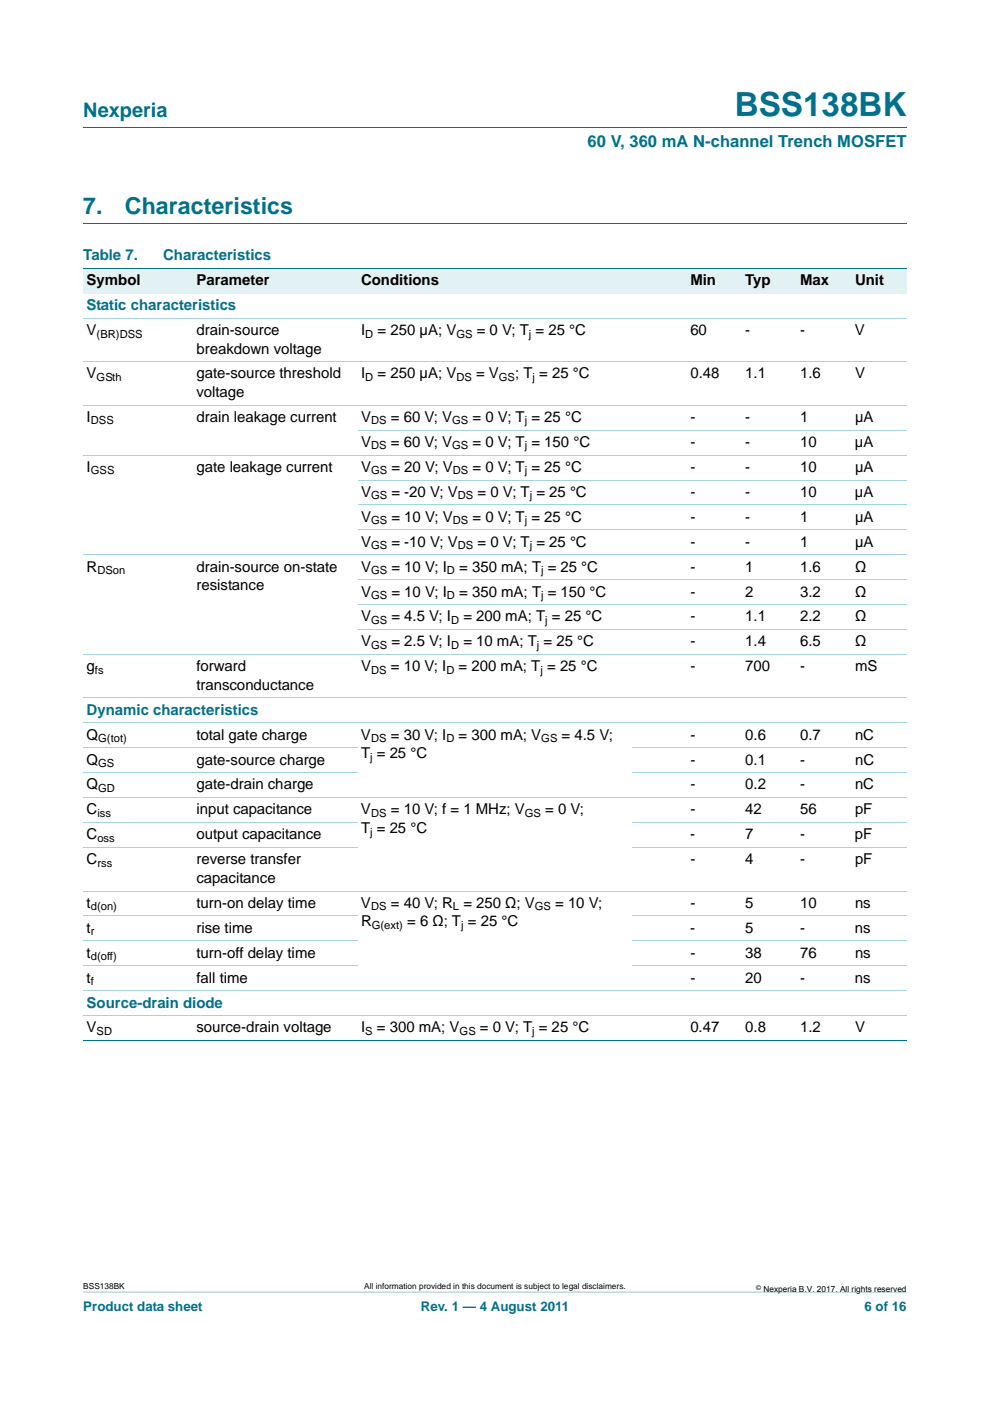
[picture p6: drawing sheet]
<svg xmlns="http://www.w3.org/2000/svg" width="210mm" height="297mm" viewBox="0 0 210 297" stroke-linecap="round" stroke-linejoin="round" font-family="sans-serif">
<defs><g id="words">
<text font-size="7" fill="#00718a" x="155.9" y="24.6">BSS138BK</text>
<g font-size="4.9" fill="#00718a">
<text x="17.7" y="45.4">7.</text>
<text x="26.5" y="45.4">Characteristics</text>
</g>
<text font-size="4.2" fill="#00718a" x="17.7" y="24.9">Nexperia</text>
<text font-size="3.5" fill="#00718a" x="124.6" y="31.1">60 V, 360 mA N-channel Trench MOSFET</text>
<g font-size="3.2" fill="#00718a">
<text x="17.7" y="55.2">Table 7.</text>
<text x="34.6" y="55.2">Characteristics</text>
<text x="18.4" y="65.8">Static characteristics</text>
<text x="18.4" y="151.5">Dynamic characteristics</text>
<text x="18.4" y="213.6">Source-drain diode</text>
</g>
<g font-size="3.2">
<text x="18.4" y="60.5">Symbol</text>
<text x="41.7" y="60.5">Parameter</text>
<text x="76.6" y="60.5">Conditions</text>
<text x="146.4" y="60.5">Min</text>
<text x="158.1" y="60.5">Typ</text>
<text x="169.7" y="60.5">Max</text>
<text x="181.4" y="60.5">Unit</text>
<text x="18.4" y="71.1">V</text>
<text x="41.7" y="71.1">drain-source</text>
<text x="76.6" y="71.1">I</text>
<text x="80.1" y="71.1">= 250 µA; V</text>
<text x="101.1" y="71.1">= 0 V; T = 25 °C</text>
<text x="146.4" y="71.1">60</text>
<text x="158.1" y="71.1">-</text>
<text x="169.7" y="71.1">-</text>
<text x="181.3" y="71.1">V</text>
<text x="41.7" y="75">breakdown voltage</text>
<text x="18.4" y="80.2">V</text>
<text x="41.7" y="80.2">gate-source threshold</text>
<text x="76.6" y="80.2">I</text>
<text x="80.1" y="80.2">= 250 µA; V</text>
<text x="101" y="80.2">= V</text>
<text x="109.3" y="80.2">; T = 25 °C</text>
<text x="146.4" y="80.2">0.48</text>
<text x="158.1" y="80.2">1.1</text>
<text x="169.7" y="80.2">1.6</text>
<text x="181.4" y="80.2">V</text>
<text x="18.4" y="89.4">I</text>
<text x="41.7" y="84.1">voltage</text>
<text x="41.7" y="89.4">drain leakage current</text>
<text x="76.6" y="89.4">V</text>
<text x="82.9" y="89.4">= 60 V; V</text>
<text x="100.2" y="89.4">= 0 V; T = 25 °C</text>
<text x="146.4" y="89.4">-</text>
<text x="158.1" y="89.4">-</text>
<text x="169.7" y="89.4">1</text>
<text x="181.4" y="89.4">µA</text>
<text x="76.6" y="94.7">V</text>
<text x="82.9" y="94.7">= 60 V; V</text>
<text x="100.2" y="94.7">= 0 V; T = 150 °C</text>
<text x="146.4" y="94.7">-</text>
<text x="158.1" y="94.7">-</text>
<text x="169.7" y="94.7">10</text>
<text x="181.3" y="94.7">µA</text>
<text x="18.4" y="100">I</text>
<text x="41.7" y="100">gate leakage current</text>
<text x="76.6" y="100">V</text>
<text x="83" y="100">= 20 V; V</text>
<text x="100.2" y="100">= 0 V; T = 25 °C</text>
<text x="146.4" y="100">-</text>
<text x="158.1" y="100">-</text>
<text x="169.7" y="100">10</text>
<text x="181.3" y="100">µA</text>
<text x="76.6" y="105.3">V</text>
<text x="83" y="105.3">= -20 V; V</text>
<text x="101.3" y="105.3">= 0 V; T = 25 °C</text>
<text x="146.4" y="105.3">-</text>
<text x="158.1" y="105.3">-</text>
<text x="169.7" y="105.3">10</text>
<text x="181.3" y="105.3">µA</text>
<text x="76.6" y="110.6">V</text>
<text x="83" y="110.6">= 10 V; V</text>
<text x="100.2" y="110.6">= 0 V; T = 25 °C</text>
<text x="146.4" y="110.6">-</text>
<text x="158.1" y="110.6">-</text>
<text x="169.7" y="110.6">1</text>
<text x="181.4" y="110.6">µA</text>
<text x="76.6" y="115.9">V</text>
<text x="83" y="115.9">= -10 V; V</text>
<text x="101.3" y="115.9">= 0 V; T = 25 °C</text>
<text x="146.4" y="115.9">-</text>
<text x="158.1" y="115.9">-</text>
<text x="169.7" y="115.9">1</text>
<text x="181.3" y="115.9">µA</text>
<text x="18.4" y="121.2">R</text>
<text x="41.7" y="121.2">drain-source on-state</text>
<text x="41.7" y="125.1">resistance</text>
<text x="76.6" y="121.2">V</text>
<text x="83" y="121.2">= 10 V; I</text>
<text x="97.4" y="121.2">= 350 mA; T = 25 °C</text>
<text x="146.4" y="121.2">-</text>
<text x="158.1" y="121.2">1</text>
<text x="169.7" y="121.2">1.6</text>
<text x="181.4" y="121.2">Ω</text>
<text x="76.6" y="126.5">V</text>
<text x="76.6" y="131.8">V</text>
<text x="83" y="126.5">= 10 V; I</text>
<text x="83" y="131.8">= 4.5 V; I</text>
<text x="97.4" y="126.5">= 350 mA; T = 150 °C</text>
<text x="98.3" y="131.8">= 200 mA; T = 25 °C</text>
<text x="146.4" y="131.8">-</text>
<text x="146.4" y="126.5">-</text>
<text x="158.1" y="131.8">1.1</text>
<text x="158.1" y="126.5">2</text>
<text x="169.7" y="131.8">2.2</text>
<text x="169.7" y="126.5">3.2</text>
<text x="181.4" y="131.8">Ω</text>
<text x="181.4" y="126.5">Ω</text>
<text x="76.6" y="137.1">V</text>
<text x="83" y="137.1">= 2.5 V; I</text>
<text x="98.3" y="137.1">= 10 mA; T = 25 °C</text>
<text x="146.4" y="137.1">-</text>
<text x="158.1" y="137.1">1.4</text>
<text x="169.7" y="137.1">6.5</text>
<text x="181.4" y="137.1">Ω</text>
<text x="18.4" y="142.3">g</text>
<text x="41.7" y="142.3">forward</text>
<text x="76.6" y="142.3">V</text>
<text x="82.9" y="142.3">= 10 V; I</text>
<text x="97.3" y="142.3">= 200 mA; T = 25 °C</text>
<text x="146.4" y="142.3">-</text>
<text x="158.1" y="142.3">700</text>
<text x="169.7" y="142.3">-</text>
<text x="181.4" y="142.3">mS</text>
<text x="41.7" y="146.2">transconductance</text>
<text x="18.4" y="156.8">Q</text>
<text x="41.7" y="156.8">total gate charge</text>
<text x="76.6" y="156.8">V</text>
<text x="76.6" y="160.7">T = 25 °C</text>
<text x="82.9" y="156.8">= 30 V; I</text>
<text x="97.3" y="156.8">= 300 mA; V</text>
<text x="119.1" y="156.8">= 4.5 V;</text>
<text x="146.4" y="156.8">-</text>
<text x="158.1" y="156.8">0.6</text>
<text x="169.7" y="156.8">0.7</text>
<text x="181.3" y="156.8">nC</text>
<text x="18.4" y="167.4">Q</text>
<text x="18.4" y="162.1">Q</text>
<text x="41.7" y="162.1">gate-source charge</text>
<text x="41.7" y="167.4">gate-drain charge</text>
<text x="146.4" y="162.1">-</text>
<text x="146.4" y="167.4">-</text>
<text x="158.1" y="162.1">0.1</text>
<text x="158.1" y="167.4">0.2</text>
<text x="169.7" y="167.4">-</text>
<text x="169.7" y="162.1">-</text>
<text x="181.4" y="167.4">nC</text>
<text x="181.4" y="162.1">nC</text>
<text x="18.4" y="172.7">C</text>
<text x="41.7" y="172.7">input capacitance</text>
<text x="76.6" y="172.7">V</text>
<text x="82.9" y="172.7">= 10 V; f = 1 MHz; V</text>
<text x="115.6" y="172.7">= 0 V;</text>
<text x="146.4" y="172.7">-</text>
<text x="158.1" y="172.7">42</text>
<text x="169.7" y="172.7">56</text>
<text x="181.4" y="172.7">pF</text>
<text x="18.4" y="178">C</text>
<text x="41.7" y="178">output capacitance</text>
<text x="76.6" y="176.6">T = 25 °C</text>
<text x="146.4" y="178">-</text>
<text x="158.1" y="178">7</text>
<text x="169.7" y="178">-</text>
<text x="181.3" y="178">pF</text>
<text x="18.4" y="183.3">C</text>
<text x="41.7" y="183.3">reverse transfer</text>
<text x="146.4" y="183.3">-</text>
<text x="158.1" y="183.3">4</text>
<text x="169.7" y="183.3">-</text>
<text x="181.4" y="183.3">pF</text>
<text x="41.7" y="187.2">capacitance</text>
<text x="18.4" y="192.4">t</text>
<text x="18.4" y="197.7">t</text>
<text x="41.7" y="192.4">turn-on delay time</text>
<text x="41.7" y="197.7">rise time</text>
<text x="76.6" y="192.4">V</text>
<text x="76.6" y="196.3">R</text>
<text x="82.9" y="192.4">= 40 V; R = 250 Ω; V</text>
<text x="86.4" y="196.3">= 6 Ω; T = 25 °C</text>
<text x="117.8" y="192.4">= 10 V;</text>
<text x="146.4" y="197.7">-</text>
<text x="146.4" y="192.4">-</text>
<text x="158.1" y="197.7">5</text>
<text x="158.1" y="192.4">5</text>
<text x="169.7" y="197.7">-</text>
<text x="169.7" y="192.4">10</text>
<text x="181.3" y="197.7">ns</text>
<text x="181.4" y="192.4">ns</text>
<text x="18.4" y="203">t</text>
<text x="41.7" y="203">turn-off delay time</text>
<text x="146.4" y="203">-</text>
<text x="158.1" y="203">38</text>
<text x="169.7" y="203">76</text>
<text x="181.4" y="203">ns</text>
<text x="18.4" y="208.3">t</text>
<text x="41.7" y="208.3">fall time</text>
<text x="146.4" y="208.3">-</text>
<text x="158.1" y="208.3">20</text>
<text x="169.7" y="208.3">-</text>
<text x="181.3" y="208.3">ns</text>
<text x="18.4" y="218.9">V</text>
<text x="41.7" y="218.9">source-drain voltage</text>
<text x="76.6" y="218.9">I</text>
<text x="79.9" y="218.9">= 300 mA; V</text>
<text x="101.8" y="218.9">= 0 V; T = 25 °C</text>
<text x="146.4" y="218.9">0.47</text>
<text x="158.1" y="218.9">0.8</text>
<text x="169.7" y="218.9">1.2</text>
<text x="181.4" y="218.9">V</text>
</g>
<g font-size="2.8" fill="#00718a">
<text x="17.7" y="277.9">Product data sheet</text>
<text x="89.3" y="277.9">Rev. 1 — 4 August 2011</text>
<text x="183.4" y="277.9">6 of 16</text>
</g>
<g font-size="2.4">
<text x="20.5" y="71.6">(BR)DSS</text>
<text x="77.5" y="71.6">D</text>
<text x="96.8" y="71.6">GS</text>
<text x="112.2" y="71.6">j</text>
<text x="20.5" y="80.8">GSth</text>
<text x="77.5" y="80.8">D</text>
<text x="96.8" y="80.8">DS</text>
<text x="105.8" y="80.8">GS</text>
<text x="113" y="80.8">j</text>
<text x="19.3" y="90">DSS</text>
<text x="78.7" y="90">DS</text>
<text x="78.7" y="95.3">DS</text>
<text x="95.9" y="90">GS</text>
<text x="95.9" y="95.3">GS</text>
<text x="111.3" y="90">j</text>
<text x="111.3" y="95.3">j</text>
<text x="19.3" y="100.6">GSS</text>
<text x="78.7" y="100.6">GS</text>
<text x="96" y="100.6">DS</text>
<text x="111.3" y="100.6">j</text>
<text x="78.7" y="105.9">GS</text>
<text x="97.1" y="105.9">DS</text>
<text x="112.4" y="105.9">j</text>
<text x="78.7" y="111.2">GS</text>
<text x="96" y="111.2">DS</text>
<text x="111.3" y="111.2">j</text>
<text x="78.7" y="116.5">GS</text>
<text x="97.1" y="116.5">DS</text>
<text x="112.4" y="116.5">j</text>
<text x="20.7" y="121.8">DSon</text>
<text x="78.7" y="121.8">GS</text>
<text x="94.8" y="121.8">D</text>
<text x="114.8" y="121.8">j</text>
<text x="78.7" y="127">GS</text>
<text x="94.8" y="127">D</text>
<text x="114.8" y="127">j</text>
<text x="78.7" y="132.3">GS</text>
<text x="78.7" y="137.6">GS</text>
<text x="95.7" y="132.3">D</text>
<text x="95.7" y="137.6">D</text>
<text x="113.9" y="137.6">j</text>
<text x="115.6" y="132.3">j</text>
<text x="20.1" y="142.9">fs</text>
<text x="78.7" y="142.9">DS</text>
<text x="94.7" y="142.9">D</text>
<text x="114.6" y="142.9">j</text>
<text x="20.8" y="157.4">G(tot)</text>
<text x="78.5" y="161.3">j</text>
<text x="78.7" y="157.4">DS</text>
<text x="94.7" y="157.4">D</text>
<text x="114.8" y="157.4">GS</text>
<text x="20.8" y="162.7">GS</text>
<text x="20.8" y="168">GD</text>
<text x="20.7" y="173.2">iss</text>
<text x="78.7" y="173.2">DS</text>
<text x="111.3" y="173.2">GS</text>
<text x="20.7" y="178.5">oss</text>
<text x="78.5" y="177.1">j</text>
<text x="20.7" y="183.8">rss</text>
<text x="19.3" y="193">d(on)</text>
<text x="78.7" y="193">DS</text>
<text x="78.9" y="196.9">G(ext)</text>
<text x="96.1" y="193">L</text>
<text x="97.8" y="196.9">j</text>
<text x="113.4" y="193">GS</text>
<text x="19.3" y="198.3">r</text>
<text x="19.3" y="203.6">d(off)</text>
<text x="19.3" y="208.9">f</text>
<text x="20.5" y="219.5">SD</text>
<text x="77.5" y="219.5">S</text>
<text x="97.5" y="219.5">GS</text>
<text x="112.9" y="219.5">j</text>
</g>
<g font-size="1.8">
<text x="17.7" y="273.3">BSS138BK</text>
<text x="77.3" y="273.3">All information provided in this document is subject to legal disclaimers.</text>
<text x="161.9" y="273.9">Nexperia B.V. 2017. All rights reserved</text>
</g>
<text font-size="1.4" x="160.4" y="273.4">©</text>
</g></defs>
<path d="M17.7 273.9l174.6 .1z" fill="#00718a"/>
<path d="M17.7 27h174.6M17.7 47.4h174.6" fill="none" stroke="#00718a" stroke-width=".21"/>
<g fill="#e2f1f4">
<path d="M17.7 57h23.3v5.3h-23.3z"/>
<path d="M41 57h34.9v5.3h-34.9z"/>
<path d="M75.9 57h58.2v5.3h-58.2z"/>
<path d="M134.1 57h23.3v5.3h-23.3z"/>
<path d="M157.4 57h11.6v5.3h-11.6z"/>
<path d="M169 57h11.7v5.3h-11.7z"/>
<path d="M180.7 57h11.6v5.3h-11.6z"/>
</g>
<path d="M17.7 57h174.6M17.7 220.7h174.6" fill="none" stroke="#00718a" stroke-width=".21"/>
<g fill="none" stroke="#a5d5dc" stroke-width=".21">
<path d="M17.7 67.5h174.6M17.7 76.7h174.6M17.7 85.9h174.6M17.7 96.5h174.6M75.9 91.2h116.4M17.7 117.6h174.6M75.9 101.8h116.4M75.9 107.1h116.4M75.9 112.4h116.4M17.7 138.8h174.6M75.9 122.9h116.4M75.9 128.2h116.4"/>
<path d="M75.9 133.5h116.4M17.7 148h174.6M17.7 153.3h174.6M17.7 158.6h58.2M134.1 158.6h58.2M17.7 163.9h58.2M17.7 169.2h174.6M17.7 174.5h58.2M17.7 179.7h58.2M134.1 163.9h58.2M134.1 174.5h58.2M134.1 179.7h58.2"/>
<path d="M17.7 188.9h174.6M17.7 194.2h58.2M17.7 199.5h58.2M134.1 194.2h58.2M134.1 199.5h58.2M17.7 204.8h58.2M17.7 210.1h174.6M17.7 215.4h174.6M134.1 204.8h58.2"/>
</g>
<use href="#words"/>
</svg>
